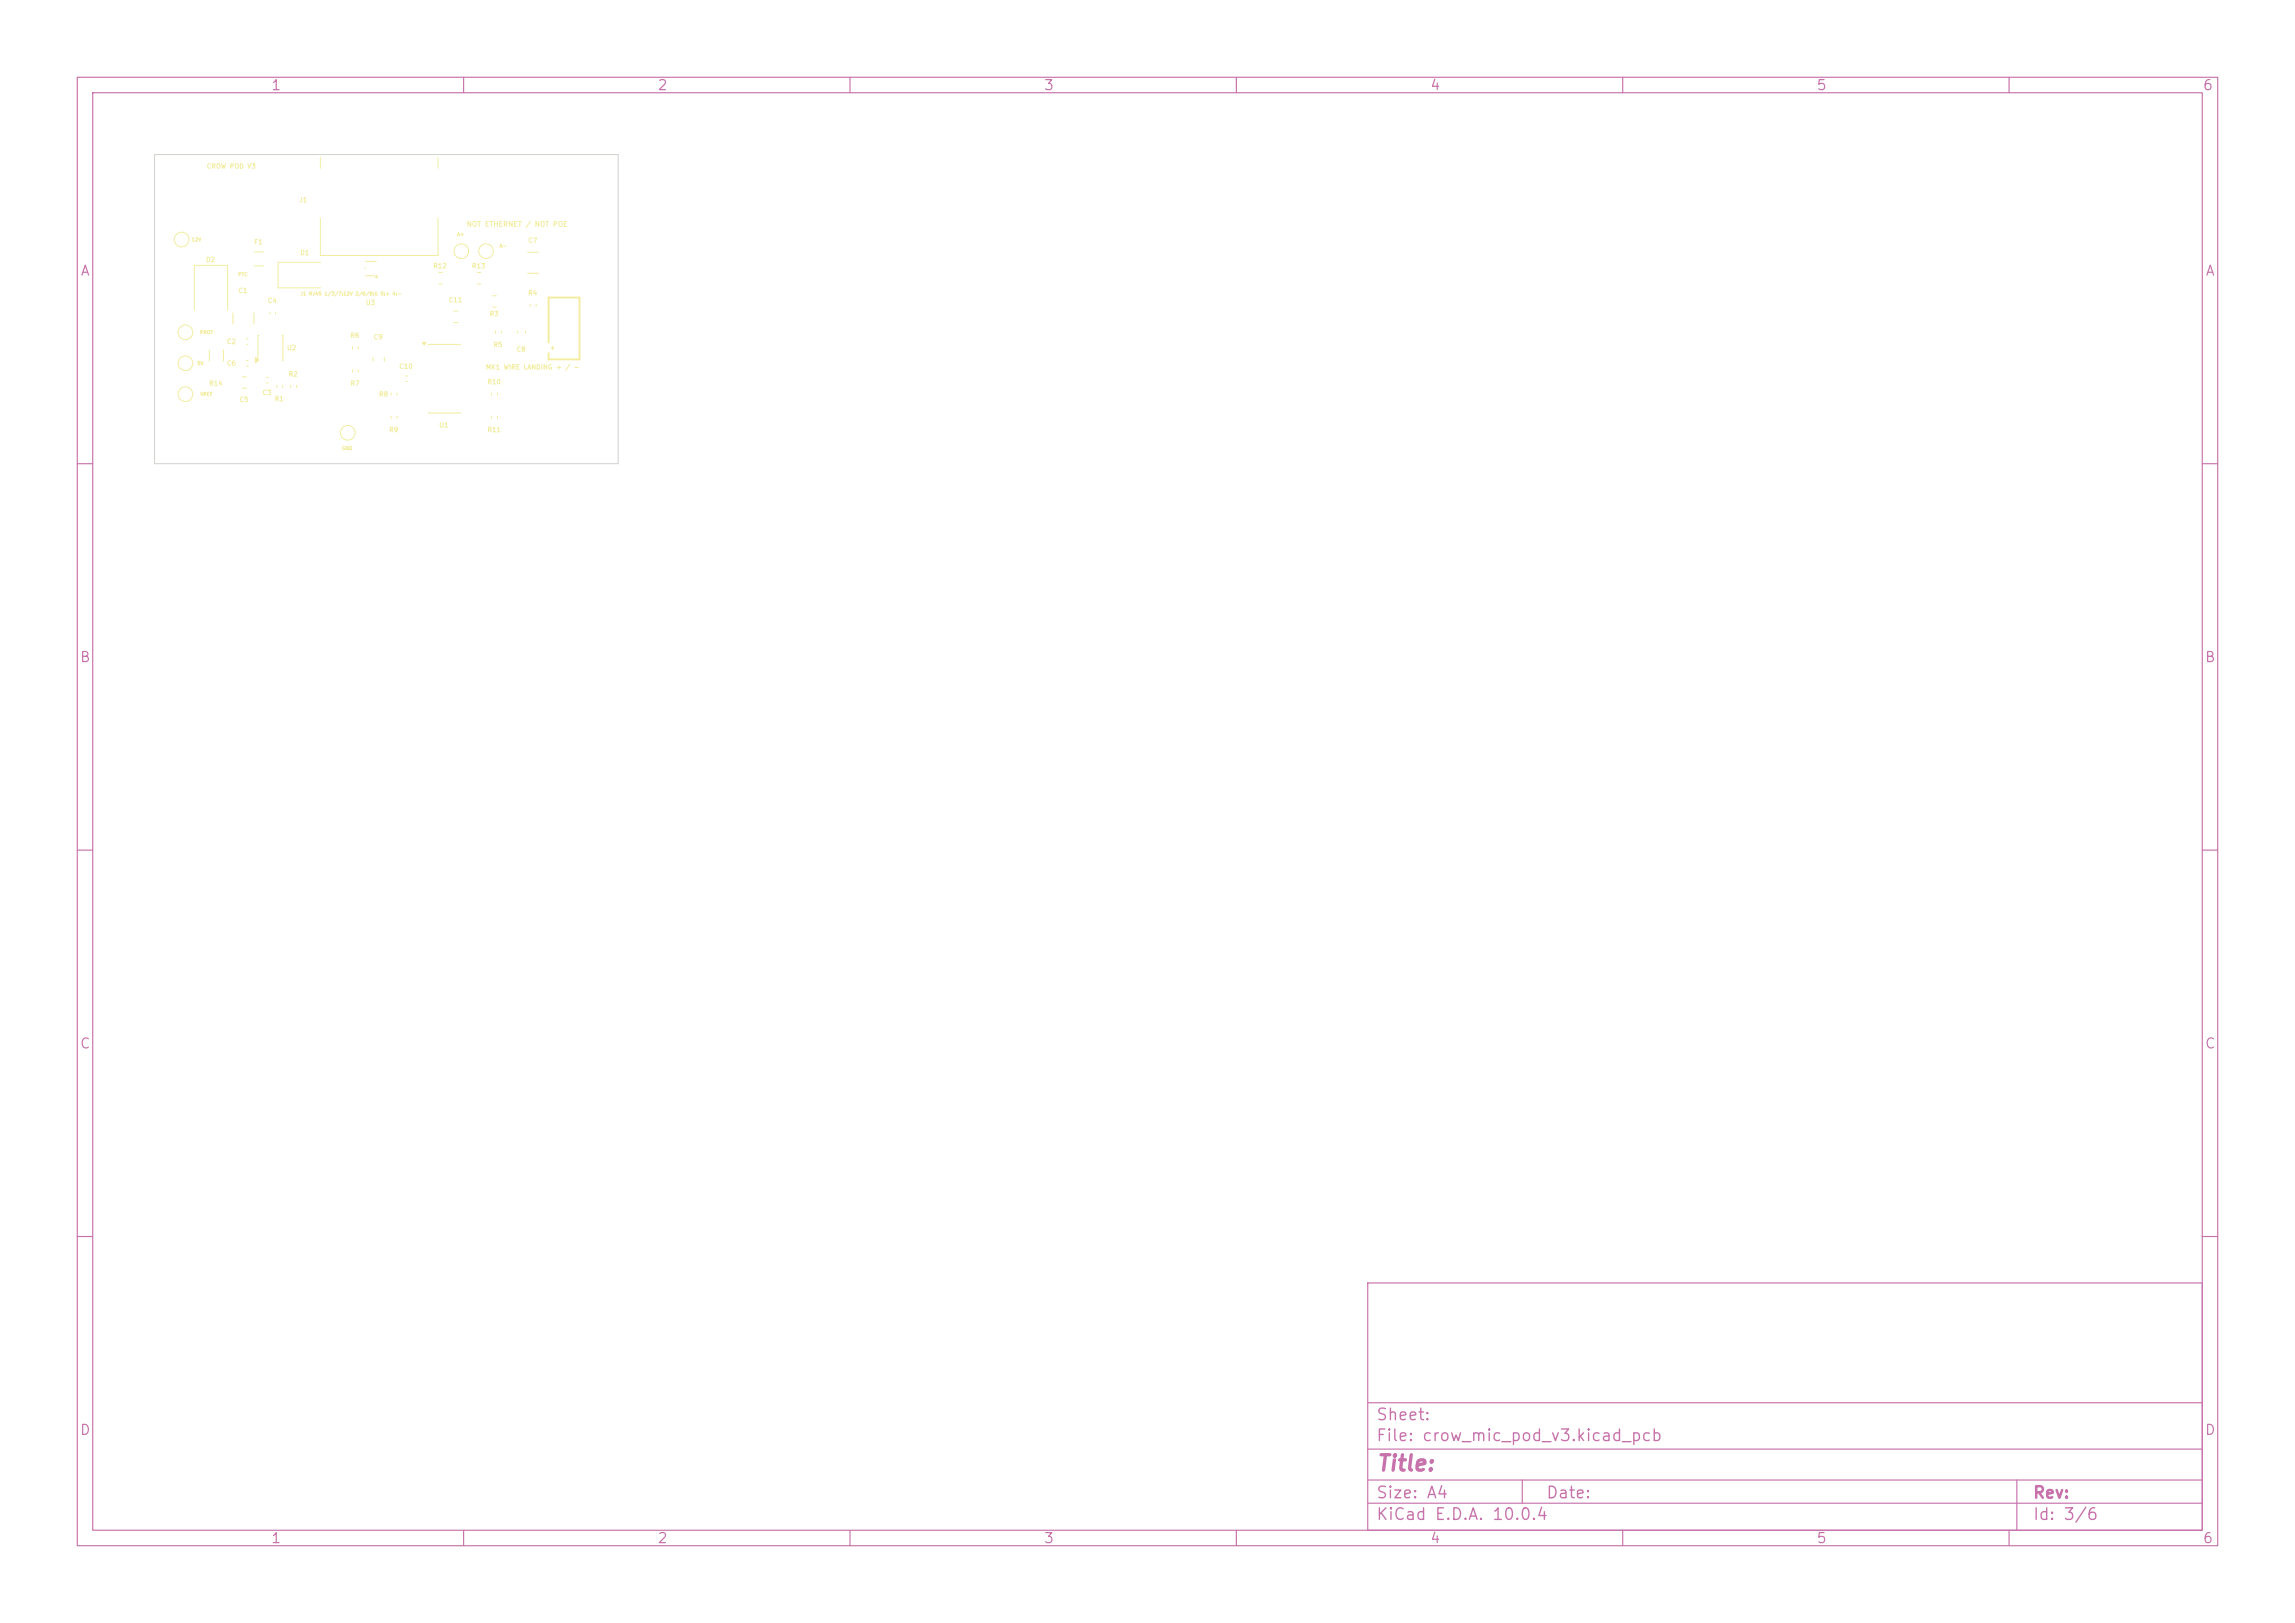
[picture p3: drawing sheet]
<svg xmlns="http://www.w3.org/2000/svg" width="297mm" height="210mm" viewBox="0 0 297 210" stroke-linecap="round" stroke-linejoin="round" font-family="sans-serif">
<defs><g id="words">
<text font-size="2" fill="#c872ab" x="178" y="190.8">Title:</text>
<g font-size="1.5" fill="#c872ab">
<text x="178" y="184.2">Sheet:</text>
<text x="178" y="186.9">File: crow_mic_pod_v3.kicad_pcb</text>
<text x="178" y="197.1">KiCad E.D.A. 10.0.4</text>
<text x="178" y="194.3">Size: A4</text>
<text x="200" y="194.3">Date:</text>
<text x="263" y="194.3">Rev:</text>
<text x="263" y="197.1">Id: 3/6</text>
</g>
<g font-size="1.3" fill="#c872ab">
<text x="35" y="12">1</text>
<text x="85" y="12">2</text>
<text x="135" y="12">3</text>
<text x="185" y="12">4</text>
<text x="235" y="12">5</text>
<text x="285" y="12">6</text>
<text x="10.3" y="36">A</text>
<text x="285.4" y="36">A</text>
<text x="10.3" y="86">B</text>
<text x="285.3" y="86">B</text>
<text x="10.3" y="136">C</text>
<text x="285.3" y="136">C</text>
<text x="10.3" y="186">D</text>
<text x="285.3" y="186">D</text>
<text x="35" y="200">1</text>
<text x="85" y="200">2</text>
<text x="135" y="200">3</text>
<text x="185" y="200">4</text>
<text x="235" y="200">5</text>
<text x="285" y="200">6</text>
</g>
<text font-size=".7" fill="#f2eda1" x="60.3" y="29.5">NOT ETHERNET / NOT POE</text>
<g font-size=".6" fill="#f2eda1">
<text x="26.7" y="22">CROW POD V3</text>
<text x="38.7" y="26.3">J1</text>
<text x="26.6" y="34.1">D2</text>
<text x="32.8" y="31.8">F1</text>
<text x="38.8" y="33.2">D1</text>
<text x="56" y="34.9">R12</text>
<text x="61" y="34.9">R13</text>
<text x="68.3" y="31.6">C7</text>
<text x="30.8" y="38.1">C1</text>
<text x="34.6" y="39.4">C4</text>
<text x="47.3" y="39.6">U3</text>
<text x="58" y="39.3">C11</text>
<text x="63.3" y="41.1">R3</text>
<text x="68.3" y="38.4">R4</text>
<text x="29.3" y="47.5">C6</text>
<text x="29.3" y="44.7">C2</text>
<text x="37.1" y="45.5">U2</text>
<text x="45.3" y="43.9">R6</text>
<text x="48.3" y="44.1">C9</text>
<text x="51.6" y="47.9">C10</text>
<text x="62.8" y="48">MK1 WIRE LANDING + / -</text>
<text x="63.8" y="45.1">R5</text>
<text x="66.8" y="45.7">C8</text>
<text x="71.9" y="45.5" transform="rotate(-90 71.9 45.5)">+</text>
<text x="27" y="50.1">R14</text>
<text x="30.9" y="52.2">C5</text>
<text x="33.9" y="51.3">C3</text>
<text x="35.5" y="52.1">R1</text>
<text x="37.3" y="48.9">R2</text>
<text x="45.3" y="50.1">R7</text>
<text x="49" y="51.5">R8</text>
<text x="63" y="49.9">R10</text>
<text x="50.3" y="56.1">R9</text>
<text x="56.8" y="55.5">U1</text>
<text x="63" y="56.1">R11</text>
</g>
<g font-size=".4" fill="#f2eda1">
<text x="24.8" y="31.3">12V</text>
<text x="30.8" y="35.8">PTC</text>
<text x="59.1" y="30.6">A+</text>
<text x="64.6" y="32.1">A-</text>
<text x="38.8" y="38.3">J1 RJ45 1/3/7:12V 2/6/8:G 5:+ 4:-</text>
<text x="25.5" y="47.3">5V</text>
<text x="25.8" y="43.3">PROT</text>
<text x="25.9" y="51.3">VREF</text>
<text x="44.2" y="58.3">GND</text>
</g>
</g></defs>
<g fill="none" stroke="#c872ab" stroke-width=".15">
<path d="M10 10h277v190h-277zM12 12h273v186h-273zM60 10v2M110 10v2M160 10v2M210 10v2M260 10v2M10 60h2M285 60h2M10 110h2M285 110h2M10 160h2"/>
<path d="M177 166h108v32h-108zM285 160h2M60 198v2M110 198v2M160 198v2M177 194.5h108M177 191.5h108M177 187.5h108M177 181.5h108M197 191.5v3M210 198v2M260 198v2"/>
<path d="M261 191.5v6.5"/>
</g>
<path d="M41.5 34h-5.5v3.3h5.5M47.3 33.8h1.4M47.3 34.7v.1M47.3 35.7h1.1M48.7 35.7l.2 .2h-.3zM25.2 40.2v-5.9h4.2v5.9M35.8 49.8v.4M36.6 49.8v.4M50.6 50.8v.4M50.6 53.8v.4M51.4 50.8v.4M51.4 53.8v.4" fill="none" stroke="#f2eda1" stroke-width=".13"/>
<path d="M48.7 35.7l.2 .2h-.3z" fill="#f2eda1"/>
<path d="M33.1 46.3l.3 .3-.3 .4zM33.4 46.6h.1M33.5 43.4h-.1v3.2M36.5 43.4h.1v3.2h-.1" fill="none" stroke="#f2eda1" stroke-width=".13"/>
<path d="M33.1 46.3l.3 .3-.3 .4z" fill="#f2eda1"/>
<g fill="none" stroke="#f2eda1" stroke-width=".13">
<path d="M32.9 32.6h1.2M32.9 34.4h1.2M41.5 20.4v1.4M41.5 28.2v4.9h15.2v-4.9M56.7 20.4v1.4M61.8 35.3h.4M61.8 36.7h.4M68.3 32.6h1.4M68.3 35.4h1.4M68.6 39.3v.4M69.4 39.3v.4M27.1 45.3v1.4"/>
<path d="M28.9 45.3v1.4M31.9 46.6h.2M31.9 47.4h.2M34.5 48.8h.2M34.5 49.6h.2M37.6 49.8v.4M38.4 49.8v.4M45.6 44.8v.4M45.6 47.8v.4M46.4 44.8v.4M46.4 47.8v.4M54.7 44.3h.4l-.2 .3z"/>
<path d="M55.4 44.6h4.2M55.4 53.4h4.2M63.6 50.8v.4M64.4 50.8v.4"/>
<circle cx="23.5" cy="31" r=".95"/>
<circle cx="62.9" cy="32.5" r=".95"/>
<circle cx="24" cy="43" r=".95"/>
<circle cx="24" cy="47" r=".95"/>
<circle cx="45" cy="56" r=".95"/>
</g>
<path d="M54.7 44.3h.4l-.2 .3z" fill="#f2eda1"/>
<g fill="none" stroke="#f2eda1" stroke-width=".13">
<path d="M56.8 35.3h.4M56.8 36.7h.4M63.8 38.3h.4M63.8 39.7h.4M30.1 40.5v1.4M31.4 48.8h.5M31.4 50.2h.5M31.9 43.8h.2M31.9 44.6h.2M32.9 40.5v1.4M34.9 40.4v.2M35.7 40.4v.2"/>
<path d="M48.3 46.2v.6M49.7 46.2v.6M52.5 48.6h.2M52.5 49.4h.2M58.7 40.3h.6M58.7 41.7h.6M63.6 53.8v.4M64.1 42.8v.4M64.4 53.8v.4M64.9 42.8v.4M67 42.9v.2M68 42.9v.2"/>
<circle cx="59.7" cy="32.5" r=".95"/>
<circle cx="24" cy="51" r=".95"/>
</g>
<path d="M71 44.3v-5.8h4v8h-4v-.8" fill="none" stroke="#f2eda1" stroke-width=".25"/>
<path d="M20 20h60v40h-60z" fill="none" stroke="#d0d2cd" stroke-width=".13"/>
<use href="#words"/>
</svg>
